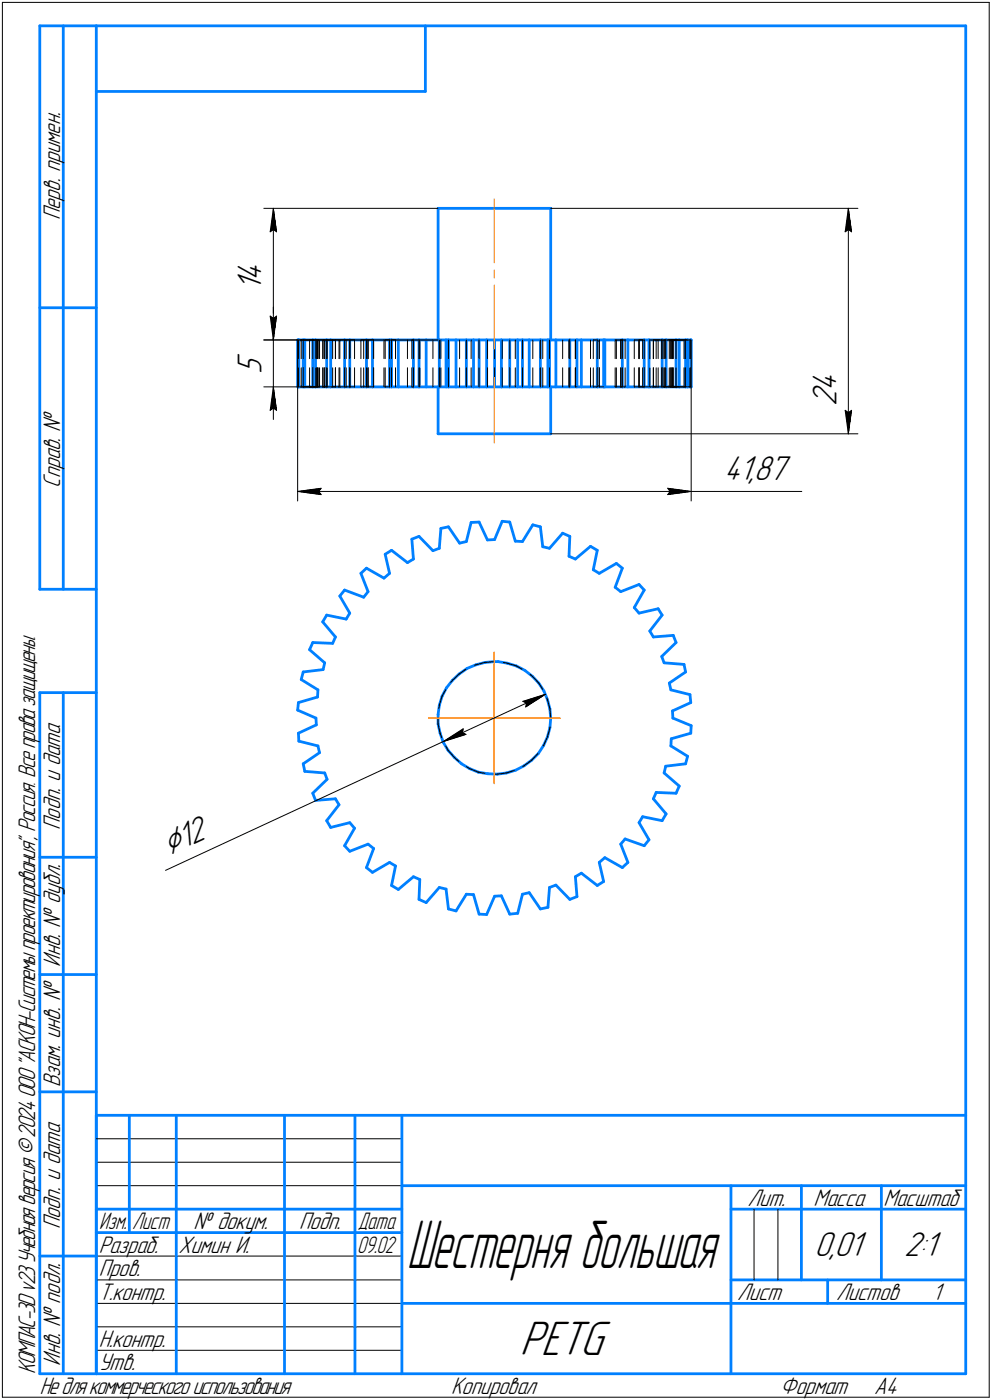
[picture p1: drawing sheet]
<svg xmlns="http://www.w3.org/2000/svg" width="211mm" height="298mm" viewBox="0 0 211 298" stroke-linecap="round" stroke-linejoin="round" font-family="sans-serif">
<defs><g id="words">
<text font-size="15.1" x="86.6" y="270.1">Шестерня большая</text>
<text font-size="10.9" x="110.6" y="288.5">PETG</text>
<text font-size="8.5" x="36" y="182.2" transform="rotate(-25 36 182.2)">Ç12</text>
<g font-size="7.8">
<text x="55.6" y="59.8" transform="rotate(-90 55.6 59.8)">4</text>
<text x="55.6" y="61.9" transform="rotate(-90 55.6 61.9)">1</text>
<text x="55.6" y="79.6" transform="rotate(-90 55.6 79.6)">5</text>
<text x="178" y="83.3" transform="rotate(-90 178 83.3)">4</text>
<text x="178" y="86.4" transform="rotate(-90 178 86.4)">2</text>
<text x="154.1" y="102.1">41,87</text>
<text x="173.3" y="267.5">0,01</text>
<text x="192.4" y="267.5">2:1</text>
</g>
<g font-size="5.4">
<text x="12.8" y="46.9" transform="rotate(-90 12.8 46.9)">Перв. примен.</text>
<text x="12.8" y="103.8" transform="rotate(-90 12.8 103.8)">Справ. !</text>
<text x="12.8" y="176.7" transform="rotate(-90 12.8 176.7)">Подп. и дата</text>
<text x="12.8" y="205.8" transform="rotate(-90 12.8 205.8)">Инв. ! дубл.</text>
<text x="12.8" y="231.6" transform="rotate(-90 12.8 231.6)">Взам. инв. !</text>
<text x="159.1" y="256.8">Лит.</text>
<text x="173.1" y="256.8">Масса</text>
<text x="188" y="256.8">Масштаб</text>
<text x="12.8" y="261.7" transform="rotate(-90 12.8 261.7)">Подп. и дата</text>
<text x="41.2" y="261.8">! докум.</text>
<text x="63.6" y="261.8">Подп.</text>
<text x="21" y="266.8">Разраб.</text>
<text x="38" y="266.8">Химин И.</text>
<text x="21" y="271.8">Пров.</text>
<text x="21" y="276.8">Т.контр.</text>
<text x="156.9" y="276.8">Лист</text>
<text x="177.9" y="276.8">Листов</text>
<text x="198.4" y="276.8">1</text>
<text x="21" y="286.8">Н.контр.</text>
<text x="7.5" y="292.5" transform="rotate(-90 7.5 292.5)">КОМПАС-3Dv23Учебнаяверсия©2024ООО&quot;АСКОН-Системыпроектирования&quot;, Россия. Всеправазащищены.</text>
<text x="12.8" y="290.8" transform="rotate(-90 12.8 290.8)">Инв. ! подл.</text>
<text x="21" y="291.8">Утв.</text>
<text x="8.5" y="296.7">Недлякоммерческогоиспользования</text>
<text x="96" y="296.8">Копировал</text>
<text x="166" y="296.8">Формат</text>
<text x="186" y="296.8">A4</text>
</g>
<g font-size="5.3">
<text x="21.1" y="261.8">Изм.</text>
<text x="28.1" y="261.8">Лист</text>
<text x="76.1" y="261.8">Дата</text>
<text x="76" y="266.8">09.02</text>
</g>
</g></defs>
<g fill="none" stroke="#0080ff" stroke-width=".59">
<path d="M8.5 5.5v120zM8.5 5.5h12zM13.5 5.5v120zM20.5 5.5v287zM20.5 5.5h185zM20.5 19.5h70zM90.5 5.5v14zM205.5 5.5v287zM93.2 44.4v28zM93.2 44.4h24zM117.2 44.4v28zM8.5 65.5h12z"/>
<path d="M63.3 72.4v10zM63.3 72.4h.2zM63.5 72.4h.1M63.5 72.4v10zM63.6 72.4h.9zM63.6 72.4v10zM64.5 72.4v10zM64.5 72.4h.4zM64.9 72.4v10zM64.9 72.4h1.6zM66.5 72.4v10zM66.5 72.4h.6z"/>
<path d="M67.1 72.4h2.4zM67.1 72.4v10zM69.5 72.4v10zM69.5 72.4h.9zM70.4 72.4v10zM70.4 72.4h2.9zM73.3 72.4v10zM73.3 72.4h1.1zM74.4 72.4h3.6zM74.4 72.4v10zM78 72.4h1.2zM78 72.4v10z"/>
<path d="M79.2 72.4v10zM79.2 72.4h3.7zM82.9 72.4v10zM82.9 72.4h.4zM83.3 72.4v10zM83.3 72.4h1.5zM84.8 72.4h3.2zM84.8 72.4v10zM88 72.4h1.2zM88 72.4v10zM89.2 72.4v10zM89.2 72.4h1.5z"/>
<path d="M90.7 72.4h2.8zM90.7 72.4v10zM93.5 72.4v10zM93.5 72.4h1.4zM94.9 72.4h.5zM94.9 72.4v10zM95.4 72.4h1.6zM95.4 72.4v10zM97 72.4h2.2zM97 72.4v10zM99.2 72.4v10zM99.2 72.4h1.6z"/>
<path d="M100.8 72.4h1.1zM100.8 72.4v10zM101.9 72.4v10zM101.9 72.4h1.6zM103.5 72.4h1.7zM103.5 72.4v10zM105.2 72.4v10zM105.2 72.4h1.5zM106.7 72.4v10zM106.7 72.4h1.8zM108.5 72.4v10zM108.5 72.4h1.7z"/>
<path d="M110.2 72.4h1zM110.2 72.4v10zM111.2 72.4v10zM111.2 72.4h1.4zM112.6 72.4h2.4zM112.6 72.4v10zM115 72.4h1.6zM115 72.4v10zM116.6 72.4v10zM116.6 72.4h.3zM116.9 72.4v10zM116.9 72.4h1.4z"/>
<path d="M118.3 72.4h2.9zM118.3 72.4v10zM121.2 72.4v10zM121.2 72.4h1.6zM122.8 72.4h.9zM122.8 72.4v10zM123.7 72.4h3.4zM123.7 72.4v10zM127.1 72.4h1.3zM127.1 72.4v10zM128.4 72.4h.3zM128.4 72.4v10z"/>
<path d="M128.7 72.4h3.7zM128.7 72.4v10zM132.4 72.4h1.2zM132.4 72.4v10zM133.6 72.4h3.5zM133.6 72.4v10zM137.1 72.4v10zM137.1 72.4h1zM138.1 72.4h2.8zM138.1 72.4v10zM140.9 72.4v10zM140.9 72.4h.8z"/>
<path d="M141.7 72.4h2.1zM141.7 72.4v10zM143.8 72.4h.7zM143.8 72.4v10zM144.5 72.4h1.4zM144.5 72.4v10zM145.9 72.4h.4zM145.9 72.4v10zM146.3 72.4v10zM146.3 72.4h.7zM147 72.4v10zM147 72.4h.1"/>
<path d="M147.1 72.4v10zM63.3 82.4h.2zM63.5 82.4h.1M63.6 82.4h.9zM64.5 82.4h.4zM64.9 82.4h1.6zM66.5 82.4h.6zM67.1 82.4h2.4zM69.5 82.4h.9zM70.4 82.4h2.9zM73.3 82.4h1.1zM74.4 82.4h3.6z"/>
<path d="M78 82.4h1.2zM79.2 82.4h3.7zM82.9 82.4h.4zM83.3 82.4h1.5zM84.8 82.4h3.2zM88 82.4h1.2zM89.2 82.4h1.5zM90.7 82.4h2.8zM93.2 92.4h24zM93.2 82.4v10zM93.5 82.4h1.4zM94.9 82.4h.5z"/>
<path d="M95.4 82.4h1.6zM97 82.4h2.2zM99.2 82.4h1.6zM100.8 82.4h1.1zM101.9 82.4h1.6zM103.5 82.4h1.7zM105.2 82.4h1.5zM106.7 82.4h1.8zM108.5 82.4h1.7zM110.2 82.4h1zM111.2 82.4h1.4zM112.6 82.4h2.4z"/>
<path d="M115 82.4h1.6zM116.6 82.4h.3zM116.9 82.4h1.4zM117.2 82.4v10zM118.3 82.4h2.9zM121.2 82.4h1.6zM122.8 82.4h.9zM123.7 82.4h3.4zM127.1 82.4h1.3zM128.4 82.4h.3zM128.7 82.4h3.7zM132.4 82.4h1.2z"/>
<path d="M133.6 82.4h3.5zM137.1 82.4h1zM138.1 82.4h2.8zM140.9 82.4h.8zM141.7 82.4h2.1zM143.8 82.4h.7zM144.5 82.4h1.4zM145.9 82.4h.4zM146.3 82.4h.7zM147 82.4h.1M82 118l.9 4.1zM82 118l1.3-.8z"/>
<path d="M83.3 117.2l3.4 2.6zM86.7 119.8l1.3-.8zM87.6 114.8l1.6-.6zM87.6 114.8l.4 4.2zM89.2 114.2l2.9 3.1zM92.1 117.3l1.4-.5zM93.8 112.5l1.6-.3zM93.8 112.5l-.3 4.3zM95.4 112.2l2.4 3.5zM97.8 115.7l1.4-.4zM100.2 111.3l1.7-.1zM100.2 111.3l-1 4z"/>
<path d="M101.9 111.2l1.8 3.8zM103.7 115l1.5-.1zM106.8 111l1.7 .2zM106.8 111l-1.6 3.9zM108.5 111.2l1.1 4zM109.6 115.2l1.6 .1zM113.4 111.8l1.6 .4zM113.4 111.8l-2.2 3.5zM115 112.2l.5 4.2zM115.5 116.4l1.4 .4zM119.7 113.5l-2.8 3.3zM119.7 113.5l1.5 .7z"/>
<path d="M121.1 118.4l1.3 .6zM121.2 114.2l-.1 4.2zM122.4 119l3.2-2.7zM125.6 116.3l1.5 .9zM127.1 117.2l-.9 4.1zM131.1 120l1.3 1zM8.5 125.5h12zM65.9 138.3l3.2 2.8zM66.5 136.8l4.3 .2zM66.5 136.8l-.6 1.5zM68.7 132.4l2.7 3.2zM69.5 131l-.8 1.4z"/>
<path d="M69.5 131l4.2 .8zM71.4 135.6l-.6 1.4zM72.3 126.9l2.1 3.7zM73.3 125.6l-1 1.3zM73.3 125.6l4.1 1.6zM74.4 130.6l-.7 1.2zM76.8 122.1l1.5 3.9zM76.8 122.1l1.2-1.1zM78 121l3.7 2.1zM78.3 126l-.9 1.2zM81.7 123.1l1.2-1zM126.2 121.3l1.3 .8z"/>
<path d="M127.5 122.1l3.6-2.1zM130.9 125.1l1.2 .9zM132.1 126l3.9-1.5zM132.4 121l-1.5 4.1zM135 129.4l1 1.2zM136 130.6l4-1zM136 124.5l1.1 1.1zM137.1 125.6l-2.1 3.8zM138.3 134.4l.7 1.2zM139 135.6l4.3-.3zM140 129.6l.9 1.4zM140.8 139.8l.5 1.3z"/>
<path d="M140.8 139.8l3-3zM140.9 131l-2.6 3.4zM143.3 135.3l.5 1.5zM8.5 147.5v145zM8.5 147.5h12zM13.5 147.5v145zM63.3 151.2l3.9 1.7zM63.5 149.6l-.2 1.6zM63.5 156.1l.1 1.7zM63.5 149.6l4.1-1.2zM63.5 156.1l3.8-1.8zM63.6 157.8l4 1z"/>
<path d="M64.1 144.7l3.5 2.2zM64.5 143.1l-.4 1.6zM64.5 143.1l4.2-.5zM67.2 152.9l.1 1.4zM67.6 158.8l.4 1.5zM67.6 146.9v1.5zM69.1 141.1l-.4 1.5zM93.2 152.1v2.1zM93.2 154.2l.4 1.9zM93.5 150.2l-.3 1.9zM93.6 156.1l.7 2zM94.1 148.3l-.6 1.9z"/>
<path d="M94.3 158.1l1 1.7zM95 146.5l-.9 1.8zM95.3 159.8l1.4 1.5zM96.3 144.9l1.4-1.4zM96.3 144.9l-1.3 1.6zM97.7 143.5l1.7-1.2zM99.4 142.3l1.9-.7zM101.3 141.6l1.9-.5zM103.2 141.1l2-.2zM105.2 140.9h.8zM106 140.9l1.9 .3zM107.9 141.2l2 .6z"/>
<path d="M109.9 141.8l1.8 .9zM111.7 142.7l1.6 1.3zM113.3 144l1.3 1.5zM114.6 145.5l1.1 1.7zM115.7 158.7l-1.1 1.7zM115.7 147.2l.8 1.8zM116.5 156.9l-.8 1.8zM116.5 149l.5 2zM117 154.9l-.5 2zM117 151l.2 2zM117.2 153l-.2 1.9zM141.3 141.1l4.2 .4z"/>
<path d="M142.4 145.5l3.5-2.4zM142.4 145.5l.3 1.4zM142.7 146.9l4.1 1zM142.7 158.8l3.6 2.2zM142.8 157.3l-.1 1.5zM142.8 157.3l4.2-1.2zM143.1 151.4l.1 1.5zM143.1 151.4l3.9-1.8zM143.2 152.9l3.9 1.6zM145.5 141.5l.4 1.6zM146.8 147.9l.2 1.7zM147.1 154.5l-.1 1.6z"/>
<path d="M64.5 162.6l.4 1.7zM64.5 162.6l3.5-2.3zM64.9 164.3l4.2 .3zM66.5 168.9l.6 1.5zM66.5 168.9l3.1-3zM67.1 170.4l4.3-.3zM69.1 164.6l.5 1.3zM69.5 174.8l.9 1.4zM70.4 176.2l4-1zM71.4 170.1l.7 1.3zM72.1 171.4l-2.6 3.4zM74.4 175.2l1 1.2z"/>
<path d="M75.4 176.4l-2.1 3.7zM78.3 179.7l1.2 1zM96.7 161.3l1.5 1.3zM98.2 162.6l1.7 1.1zM99.9 163.7l1.9 .7zM101.8 164.4l2 .4zM103.8 164.8h2zM105.8 164.8l2-.2zM107.8 164.6l1.9-.6zM109.7 164l1.8-.9zM111.5 163.1l1.6-1.2zM113.1 161.9l1.5-1.5z"/>
<path d="M132.1 179.7l1.5 3.9zM133 178.6l4.1 1.5zM133 178.6l-.9 1.1zM136 175.2l2.1 3.6zM136.7 173.9l4.2 .9zM136.7 173.9l-.7 1.3zM138.1 178.8l-1 1.3zM139 170.1l2.7 3.2zM139.6 168.7l4.2 .2zM139.6 168.7l-.6 1.4zM141.3 164.6l3.2 2.8zM141.6 163.2l-.3 1.4z"/>
<path d="M141.6 163.2l4.3-.6zM141.7 173.3l-.8 1.5zM144.5 167.4l-.7 1.5zM146.3 161l-.4 1.6zM8.5 182.5h12zM73.3 180.1l1.1 1.2zM74.4 181.3l3.9-1.6zM78 184.7l1.2 1.1zM79.2 185.8l3.7-2.2zM79.5 180.7l-1.5 4zM82.9 183.6l1.3 .8zM83.3 188.6l1.5 .8z"/>
<path d="M84.2 184.4l-.9 4.2zM84.8 189.4l3.2-2.7zM88 186.7l1.3 .6zM89.2 191.5l1.5 .7zM89.3 187.3l-.1 4.2zM93.5 189l-2.8 3.2zM93.5 189l1.4 .3zM94.9 189.3l.5 4.2zM95.4 193.5l1.6 .5zM99.2 190.4l-2.2 3.6zM99.2 190.4l1.6 .1zM100.8 190.5l1.1 4.1z"/>
<path d="M101.9 194.6l1.6 .1zM105.2 190.8h1.5zM105.2 190.8l-1.7 3.9zM106.7 190.8l1.8 3.8zM108.5 194.6l1.7-.1zM111.2 190.4l-1 4.1zM111.2 190.4l1.4-.3zM112.6 190.1l2.4 3.4zM115 193.5l1.6-.3zM116.9 189l-.3 4.2zM116.9 189l1.4-.5zM118.3 188.5l2.9 3z"/>
<path d="M121.2 191.5l1.6-.6zM122.4 186.7l1.3-.8zM122.4 186.7l.4 4.2zM123.7 185.9l3.4 2.7zM127.1 188.6l1.3-.9zM127.5 183.6l1.2-1zM127.5 183.6l.9 4.1zM128.7 182.6l3.7 2.1zM132.4 184.7l1.2-1.1zM8.5 207.5h12zM8.5 232.5h12zM20.5 237.5h185z"/>
<path d="M20.5 237.5v55zM27.5 237.5v25zM37.5 237.5v55zM60.5 237.5v55zM75.5 237.5v55zM85.5 237.5v55zM20.5 257.5h65zM85.5 252.5h120zM155.5 252.5v40zM155.5 257.5h15zM170.5 252.5v20zM170.5 257.5h35z"/>
<path d="M187.5 252.5v20zM8.5 267.5h12zM20.5 262.5h65zM85.5 277.5h70zM155.5 277.5h50zM155.5 272.5h50zM176.1 272.5v5zM8.5 292.5h12zM20.5 292.5h185z"/>
</g>
<g fill="none" stroke="#000" stroke-width=".21">
<path d="M.5 .5v297zM.5 .5h210zM210.5 .5v297zM56.1 44.4h37.1zM57.5 49.4l.7-.5zM58.2 44.4l.6 5zM58.2 48.9l.6 .5zM58.2 44.4l-.7 5zM58.2 44.4v28zM117.2 44.4h65.3zM179.8 49.4l.7-.5zM180.5 44.4l.7 5z"/>
<path d="M180.5 48.9l.7 .5zM180.5 44.4l-.7 5zM180.5 44.4v48zM56.1 72.4h7.2zM56.1 72.4h37.1zM57.5 67.3l.7 .5zM57.5 67.3l.7 5.1zM58.2 67.8l.6-.5zM58.2 65.4v7zM58.2 72.4v10zM58.8 67.3l-.6 5.1zM63.3 72.4v34.3z"/>
<path d="M63.5 72.4h3.7zM63.5 78.3v4.1zM63.5 72.4v4zM64.1 72.4h3.5zM64.1 78.3v4.1zM64.1 72.4v4zM64.5 72.4h3.1zM64.5 78.3v4.1zM64.5 72.4v4zM65.9 78.3v4.1zM65.9 72.4v4zM65.9 72.4h3.2z"/>
<path d="M66.5 72.4h2.6zM66.5 78.3v4.1zM66.5 72.4v4zM67.2 72.4h.1M67.2 78.3v4.1zM67.2 72.4v4zM67.3 78.3v4.1zM67.3 72.4v4zM67.6 78.3v4.1zM67.6 72.4v4zM67.6 72.4h.4zM68 78.3v4.1z"/>
<path d="M68 72.4v4zM68.7 78.3v4.1zM68.7 72.4v4zM68.7 72.4h2.7zM69.1 72.4h.5zM69.1 78.3v4.1zM69.1 72.4v4zM69.5 72.4h1.9zM69.5 78.3v4.1zM69.5 72.4v4zM69.6 78.3v4.1zM69.6 72.4v4z"/>
<path d="M70.8 78.3v4.1zM70.8 72.4v4zM71.4 72.4h.7zM71.4 78.3v4.1zM71.4 72.4v4zM72.1 78.3v4.1zM72.1 72.4v4zM72.3 72.4h2.1zM72.3 78.3v4.1zM72.3 72.4v4zM73.3 72.4h1.1zM73.3 78.3v4.1z"/>
<path d="M73.3 72.4v4zM73.7 78.3v4.1zM73.7 72.4v4zM74.4 72.4h1zM74.4 78.3v4.1zM74.4 72.4v4zM75.4 78.3v4.1zM75.4 72.4v4zM76.8 78.3v4.1zM76.8 72.4v4zM76.8 72.4h1.5zM77.4 78.3v4.1z"/>
<path d="M77.4 72.4v4zM78 72.4h.3zM78 78.3v4.1zM78 72.4v4zM78.3 72.4h1.2zM78.3 78.3v4.1zM78.3 72.4v4zM79.5 78.3v4.1zM79.5 72.4v4zM81.7 78.3v4.1zM81.7 72.4v4zM82 72.4h.9z"/>
<path d="M82 78.3v4.1zM82 72.4v4zM82.9 78.3v4.1zM82.9 72.4v4zM83.3 72.4h.9zM83.3 78.3v4.1zM83.3 72.4v4zM84.2 78.3v4.1zM84.2 72.4v4zM86.7 78.3v4.1zM86.7 72.4v4zM87.6 78.3v4.1z"/>
<path d="M87.6 72.4v4zM87.6 72.4h.4zM88 78.3v4.1zM88 72.4v4zM89.2 72.4h.1zM89.2 78.3v4.1zM89.2 72.4v4zM89.3 78.3v4.1zM89.3 72.4v4zM92.1 78.3v4.1zM92.1 72.4v4zM93.5 78.3v4.1z"/>
<path d="M93.5 72.4v4zM93.8 78.3v4.1zM93.8 72.4v4zM95.4 78.3v4.1zM95.4 72.4v4zM97.8 78.3v4.1zM97.8 72.4v4zM99.2 78.3v4.1zM99.2 72.4v4zM100.2 78.3v4.1zM100.2 72.4v4zM101.9 78.3v4.1z"/>
<path d="M101.9 72.4v4zM103.7 78.3v4.1zM103.7 72.4v4zM105.2 78.3v4.1zM105.2 72.4v4zM106.8 78.3v4.1zM106.8 72.4v4zM108.5 78.3v4.1zM108.5 72.4v4zM109.6 78.3v4.1zM109.6 72.4v4zM111.2 78.3v4.1z"/>
<path d="M111.2 72.4v4zM113.4 78.3v4.1zM113.4 72.4v4zM115 78.3v4.1zM115 72.4v4zM115.5 78.3v4.1zM115.5 72.4v4zM116.9 78.3v4.1zM116.9 72.4v4zM119.7 78.3v4.1zM119.7 72.4v4zM121.1 78.3v4.1z"/>
<path d="M121.1 72.4v4zM121.1 72.4h.1zM121.2 78.3v4.1zM121.2 72.4v4zM122.4 72.4h.4zM122.4 78.3v4.1zM122.4 72.4v4zM125.6 78.3v4.1zM125.6 72.4v4zM126.2 72.4h.9zM126.2 78.3v4.1zM126.2 72.4v4z"/>
<path d="M127.1 78.3v4.1zM127.1 72.4v4zM127.5 72.4h.9zM127.5 78.3v4.1zM127.5 72.4v4zM130.9 78.3v4.1zM130.9 72.4v4zM130.9 72.4h1.5zM131.1 78.3v4.1zM131.1 72.4v4zM132.1 78.3v4.1zM132.1 72.4v4z"/>
<path d="M132.1 72.4h.9zM132.4 78.3v4.1zM132.4 72.4v4zM133 72.4h.6zM133 78.3v4.1zM133 72.4v4zM135 72.4h2.1zM135 78.3v4.1zM135 72.4v4zM136 78.3v4.1zM136 72.4v4zM136 72.4h.7z"/>
<path d="M136.7 72.4h1.4zM136.7 78.3v4.1zM136.7 72.4v4zM137.1 78.3v4.1zM137.1 72.4v4zM138.3 72.4h2.6zM138.3 78.3v4.1zM138.3 72.4v4zM139 72.4h.6zM139 78.3v4.1zM139 72.4v4zM139.6 72.4h2.1z"/>
<path d="M139.6 78.3v4.1zM139.6 72.4v4zM140 78.3v4.1zM140 72.4v4zM140.8 72.4h3zM140.8 78.3v4.1zM140.8 72.4v4zM140.9 78.3v4.1zM140.9 72.4v4zM141.3 78.3v4.1zM141.3 72.4v4zM141.3 72.4h.3z"/>
<path d="M141.6 72.4h2.9zM141.6 78.3v4.1zM141.6 72.4v4zM142.4 78.3v4.1zM142.4 72.4v4zM142.4 72.4h3.5zM142.7 78.3v4.1zM142.7 72.4v4zM142.7 72.4h.1M142.8 72.4h3.5zM142.8 78.3v4.1zM142.8 72.4v4z"/>
<path d="M143.1 78.3v4.1zM143.1 72.4v4zM143.1 72.4h3.9zM143.2 78.3v4.1zM143.2 72.4v4zM143.3 78.3v4.1zM143.3 72.4v4zM143.8 78.3v4.1zM143.8 72.4v4zM145.5 78.3v4.1zM145.5 72.4v4zM145.9 78.3v4.1z"/>
<path d="M145.9 72.4v4zM146.8 78.3v4.1zM146.8 72.4v4zM147 78.3v4.1zM147 72.4v4zM147.1 72.4v34.3zM56.1 82.4h7.2zM57.5 87.4l.7-.5zM58.2 82.4l-.7 5zM58.2 86.9l.6 .5zM58.2 82.4l.6 5zM58.2 82.4v6.9z"/>
<path d="M63.5 82.4h3.7zM64.1 82.4h3.5zM64.5 82.4h3.1zM65.9 82.4h3.2zM66.5 82.4h2.6zM67.2 82.4h.1M67.6 82.4h.4zM68.7 82.4h2.7zM69.1 82.4h.5zM69.5 82.4h1.9zM71.4 82.4h.7zM72.3 82.4h2.1z"/>
<path d="M73.3 82.4h1.1zM74.4 82.4h1zM76.8 82.4h1.5zM78 82.4h.3zM78.3 82.4h1.2zM82 82.4h.9zM83.3 82.4h.9zM87.6 82.4h.4zM89.2 82.4h.1zM117.2 92.4h65.3zM121.1 82.4h.1zM122.4 82.4h.4z"/>
<path d="M126.2 82.4h.9zM127.5 82.4h.9zM130.9 82.4h1.5zM132.1 82.4h.9zM133 82.4h.6zM135 82.4h2.1zM136 82.4h.7zM136.7 82.4h1.4zM138.3 82.4h2.6zM139 82.4h.6zM139.6 82.4h2.1zM140.8 82.4h3z"/>
<path d="M141.3 82.4h.3zM141.6 82.4h2.9zM142.4 82.4h3.5zM142.7 82.4h.1M142.8 82.4h3.5zM143.1 82.4h3.9zM179.8 87.4l.7 5zM179.8 87.4l.7 .5zM180.5 87.9l.7-.5zM181.2 87.4l-.7 5zM63.3 104.6l5-.6zM63.3 104.6l5 .7z"/>
<path d="M63.3 104.6h83.8zM67.8 104.6l.5 .7zM68.3 104l-.5 .6zM142.1 105.3l5-.7zM142.1 104l.5 .6zM142.1 104l5 .6zM142.6 104.6l-.5 .7zM147.1 104.6h5zM152.1 104.6h18.5zM93.2 152.9v1.3zM93.2 154.2l.4 1.9zM93.5 150.2l-.1 .7z"/>
<path d="M93.6 156.1l.4 1zM94.1 148.3l-.6 1.9zM94.3 157.9l4.3-2.7zM94.3 157.9l4.8-1.5zM94.3 157.9l21.8-10.1zM94.8 146.9l-.7 1.4zM94.8 158.8l.5 1zM95.3 159.8l1.4 1.5zM96.3 144.9l1.4-1.4zM96.3 144.9l-.4 .4zM97.7 143.5l1.4-1zM98.4 156l.7 .4z"/>
<path d="M98.6 155.2l-.2 .8zM101 141.6h.3zM101.3 141.6l1.9-.5zM103.2 141.1l2-.2zM107.1 141.1l.8 .1zM107.9 141.2l2 .6zM109.9 141.8l1.2 .7zM111.3 149.4l.7 .3zM111.3 149.4l4.8-1.6zM111.8 150.5l4.3-2.7zM112 149.7l-.2 .8zM112.8 143.6l.5 .4z"/>
<path d="M113.3 144l1.3 1.5zM114.6 145.5l.9 1.3zM115.6 158.8l.1-.1zM116.3 148.6l.2 .4zM116.5 156.9l-.8 1.8zM116.5 149l.5 2zM117 154.9l-.5 2zM117 154.8v.1zM117 151l.2 1.8zM96.7 161.3l.9 .8zM99.2 163.2l.7 .5zM99.9 163.7l1.9 .7z"/>
<path d="M101.8 164.4l1.4 .3zM105.2 164.8h.6zM105.8 164.8l2-.2zM107.8 164.6l1.6-.5zM111.3 163.2l.2-.1zM111.5 163.1l1.6-1.2zM114.5 160.4l-1.4 1.5zM35.2 185.3l59.1-27.4zM20.5 247.5h65zM20.5 252.5h65zM20.5 242.5h65zM160.4 257.5v15z"/>
<path d="M165.5 257.5v15zM20.5 267.5h65zM20.5 272.5h65zM20.5 277.5h65zM.5 297.5h210zM20.5 282.5h65zM20.5 287.5h65z"/>
</g>
<path d="M105.2 57.5v1.7zM105.2 42.3v13.7zM105.2 60.7v13.6zM105.2 80.3v14zM105.2 138.9v14zM91.2 152.9h14zM105.2 152.9h14zM105.2 152.9v14z" fill="none" stroke="#ff8000" stroke-width=".21"/>
<g fill="#fff" stroke="#fff" stroke-width=".21">
<path d="M154.1 96.5h14.5zM154.1 96.6h14.5zM154.1 96.7h14.5zM154.1 96.8h14.5zM154.1 96.9h14.5zM154.1 96.9h14.5zM154.1 97h14.5zM154.1 97.1h14.5zM154.1 97.2h14.5zM154.1 97.3h14.5zM154.1 97.4h14.5zM154.1 97.5h14.5zM154.1 97.5h14.5zM154.1 97.6h14.5zM154.1 97.7h14.5zM154.1 97.8h14.5zM154.1 97.9h14.5zM154.1 98h14.5zM154.1 98h14.5zM154.1 98.1h14.5zM154.1 98.2h14.5zM154.1 98.3h14.5zM154.1 98.4h14.5zM154.1 98.5h14.5zM154.1 98.6h14.5zM154.1 98.6h14.5zM154.1 98.7h14.5zM154.1 98.8h14.5zM154.1 98.9h14.5zM154.1 99h14.5zM154.1 99.1h14.5zM154.1 99.1h14.5zM154.1 99.2h14.5zM154.1 99.3h14.5zM154.1 99.4h14.5zM154.1 99.5h14.5zM154.1 99.6h14.5zM154.1 99.7h14.5zM154.1 99.7h14.5zM154.1 99.8h14.5zM154.1 99.9h14.5zM154.1 100h14.5zM154.1 100.1h14.5zM154.1 100.2h14.5zM154.1 100.2h14.5zM154.1 100.3h14.5zM154.1 100.4h14.5zM154.1 100.5h14.5zM154.1 100.6h14.5zM154.1 100.7h14.5zM154.1 100.8h14.5zM154.1 100.8h14.5zM154.1 100.9h14.5zM154.1 101h14.5zM154.1 101.1h14.5zM154.1 101.2h14.5zM154.1 101.3h14.5zM154.1 101.3h14.5zM154.1 101.4h14.5zM154.1 101.5h14.5zM154.1 101.6h14.5zM154.1 101.7h14.5zM154.1 101.8h14.5zM154.1 101.9h14.5zM154.1 101.9h14.5zM154.1 102h14.5zM154.1 102.1h14.5zM154.1 102.2h14.5zM154.1 102.3h14.5zM154.1 102.4h14.5zM154.1 102.4h14.5zM154.1 102.5h14.5zM154.1 102.6h14.5zM154.1 102.7h14.5zM154.1 102.8h14.5zM154.1 102.9h14.5zM154.1 103h14.5zM154.1 103h14.5zM154.1 103.1h14.5zM154.1 103.2h14.5zM154.1 103.3h14.5zM154.1 103.4h14.5zM154.1 103.5h14.5zM154.1 103.5h14.5z"/>
<path d="M68.2 103.5h.6zM67.6 103.5h1.2zM67 103.6h1.8zM66.4 103.7h2.4zM65.8 103.8h3zM65.1 103.9h3.7zM64.9 104h3.9zM64.8 104.1h4zM64.5 104.1h4.3zM64.3 104.2h4.5zM64.2 104.3h4.6zM63.9 104.4h4.9zM63.8 104.5h5zM63.6 104.6h5.2zM63.3 104.6h5.5zM63.6 104.7h5.2zM63.8 104.8h5zM63.9 104.9h4.9zM64.2 105h4.6zM64.3 105.1h4.5zM64.5 105.2h4.3zM64.8 105.2h4zM64.9 105.3h3.9zM65.1 105.4h3.7zM65.9 105.5h2.9zM66.6 105.6h2.2zM67.4 105.7h1.4zM68.2 105.7h.6z"/>
<path d="M141.6 103.5h.6zM141.6 103.5h1.2zM141.6 103.6h1.8zM141.6 103.7h2.5zM141.6 103.8h3.1zM141.6 103.9h3.7zM141.6 104h3.9zM141.6 104.1h4.1zM141.6 104.1h4.3zM141.6 104.2h4.5zM141.6 104.3h4.7zM141.6 104.4h4.9zM141.6 104.5h5.1zM141.6 104.6h5.3zM141.6 104.6h5.5zM141.6 104.7h5.3zM141.6 104.8h5.1zM141.6 104.9h4.9zM141.6 105h4.7zM141.6 105.1h4.5zM141.6 105.2h4.3zM141.6 105.2h4.1zM141.6 105.3h3.9zM141.6 105.4h3.7zM141.6 105.5h3zM141.6 105.6h2.2zM141.6 105.7h1.5zM141.6 105.7h.7z"/>
<path d="M172.4 78.2h7.1zM172.4 78.3h7.1zM172.4 78.4h7.1zM172.4 78.5h7.1zM172.4 78.6h7.1zM172.4 78.7h7.1zM172.4 78.7h7.1zM172.4 78.8h7.1zM172.4 78.9h7.1zM172.4 79h7.1zM172.4 79.1h7.1zM172.4 79.2h7.1zM172.4 79.2h7.1zM172.4 79.3h7.1zM172.4 79.4h7.1zM172.4 79.5h7.1zM172.4 79.6h7.1zM172.4 79.7h7.1zM172.4 79.8h7.1zM172.4 79.8h7.1zM172.4 79.9h7.1zM172.4 80h7.1zM172.4 80.1h7.1zM172.4 80.2h7.1zM172.4 80.3h7.1zM172.4 80.3h7.1zM172.4 80.4h7.1zM172.4 80.5h7.1zM172.4 80.6h7.1zM172.4 80.7h7.1zM172.4 80.8h7.1zM172.4 80.9h7.1zM172.4 80.9h7.1zM172.4 81h7.1zM172.4 81.1h7.1zM172.4 81.2h7.1zM172.4 81.3h7.1zM172.4 81.4h7.1zM172.4 81.4h7.1zM172.4 81.5h7.1zM172.4 81.6h7.1zM172.4 81.7h7.1zM172.4 81.8h7.1zM172.4 81.9h7.1zM172.4 82h7.1zM172.4 82h7.1zM172.4 82.1h7.1zM172.4 82.2h7.1zM172.4 82.3h7.1zM172.4 82.4h7.1zM172.4 82.5h7.1zM172.4 82.5h7.1zM172.4 82.6h7.1zM172.4 82.7h7.1zM172.4 82.8h7.1zM172.4 82.9h7.1zM172.4 83h7.1zM172.4 83.1h7.1zM172.4 83.1h7.1zM172.4 83.2h7.1zM172.4 83.3h7.1zM172.4 83.4h7.1zM172.4 83.5h7.1zM172.4 83.6h7.1zM172.4 83.7h7.1zM172.4 83.7h7.1zM172.4 83.8h7.1zM172.4 83.9h7.1zM172.4 84h7.1zM172.4 84.1h7.1zM172.4 84.2h7.1zM172.4 84.2h7.1zM172.4 84.3h7.1zM172.4 84.4h7.1zM172.4 84.5h7.1zM172.4 84.6h7.1zM172.4 84.7h7.1zM172.4 84.8h7.1zM172.4 84.8h7.1zM172.4 84.9h7.1zM172.4 85h7.1zM172.4 85.1h7.1zM172.4 85.2h7.1zM172.4 85.3h7.1zM172.4 85.3h7.1zM172.4 85.4h7.1zM172.4 85.5h7.1zM172.4 85.6h7.1zM172.4 85.7h7.1zM172.4 85.8h7.1zM172.4 85.9h7.1zM172.4 85.9h7.1zM172.4 86h7.1zM172.4 86.1h7.1zM172.4 86.2h7.1zM172.4 86.3h7.1zM172.4 86.4h7.1z"/>
<path d="M180.4 44.6h.3zM180.4 44.7h.3zM180.3 44.8h.5zM180.3 44.9h.5zM180.3 45h.5zM180.3 45h.5zM180.3 45.1h.5zM180.2 45.2h.7zM180.2 45.3h.7zM180.1 45.4h.9zM180.1 45.5h.9zM180 45.6h1zM180 45.6h1.1zM180 45.7h1.1zM179.9 45.8h1.3zM179.9 45.9h1.3zM179.8 46h1.5zM179.8 46.1h1.5zM179.7 46.1h1.6zM179.7 46.2h1.7zM179.7 46.3h1.7zM179.7 46.4h1.7zM179.7 46.5h1.7zM179.7 46.6h1.7zM179.7 46.7h1.7zM179.7 46.7h1.7zM179.7 46.8h1.7zM179.7 46.9h1.7zM179.7 47h1.7zM179.7 47.1h1.7zM179.7 47.2h1.7zM179.7 47.2h1.7zM179.7 47.3h1.7zM179.6 47.4h1.8zM179.6 47.5h1.8zM179.6 47.6h1.8zM179.6 47.7h1.9zM179.6 47.8h1.9zM179.6 47.8h1.9zM179.6 47.9h1.9zM179.5 48h2zM179.5 48.1h2zM179.5 48.2h2zM179.5 48.3h2zM179.5 48.3h2zM179.5 48.4h2.1zM179.5 48.5h2.1zM179.5 48.6h2.1zM179.4 48.7h2.2zM179.4 48.8h2.2zM179.4 48.9h2.2zM179.4 48.9h2.2zM179.4 49h2.2zM179.4 49.1h2.2zM179.4 49.2h2.3zM179.3 49.3h2.4zM179.3 49.4h2.4zM179.3 49.4h2.4zM179.3 49.5h2.4zM179.3 49.6h2.4zM179.3 49.7h2.4zM179.3 49.8h2.4z"/>
<path d="M179.2 86.9h2.5zM179.3 87h2.4zM179.3 87h2.4zM179.3 87.1h2.4zM179.3 87.2h2.4zM179.3 87.3h2.4zM179.3 87.4h2.4zM179.3 87.5h2.4zM179.4 87.5h2.3zM179.4 87.6h2.2zM179.4 87.7h2.2zM179.4 87.8h2.2zM179.4 87.9h2.2zM179.4 88h2.2zM179.4 88.1h2.2zM179.5 88.1h2.1zM179.5 88.2h2.1zM179.5 88.3h2.1zM179.5 88.4h2zM179.5 88.5h2zM179.5 88.6h2zM179.5 88.6h2zM179.5 88.7h2zM179.6 88.8h1.9zM179.6 88.9h1.9zM179.6 89h1.9zM179.6 89.1h1.9zM179.6 89.2h1.8zM179.6 89.2h1.8zM179.6 89.3h1.8zM179.7 89.4h1.7zM179.7 89.5h1.7zM179.7 89.6h1.7zM179.7 89.7h1.7zM179.7 89.7h1.7zM179.7 89.8h1.7zM179.7 89.9h1.7zM179.7 90h1.7zM179.7 90.1h1.7zM179.7 90.2h1.7zM179.7 90.3h1.7zM179.7 90.3h1.7zM179.7 90.4h1.7zM179.7 90.5h1.7zM179.7 90.6h1.6zM179.8 90.7h1.5zM179.8 90.8h1.5zM179.9 90.8h1.3zM179.9 90.9h1.3zM180 91h1.1zM180 91.1h1.1zM180 91.2h1zM180.1 91.3h.9zM180.1 91.4h.9zM180.2 91.4h.7zM180.2 91.5h.7zM180.3 91.6h.5zM180.3 91.7h.5zM180.3 91.8h.5zM180.3 91.9h.5zM180.3 91.9h.5zM180.4 92h.3zM180.4 92.1h.3z"/>
<path d="M50 75h7.1zM50 75.1h7.1zM50 75.2h7.1zM50 75.3h7.1zM50 75.4h7.1zM50 75.4h7.1zM50 75.5h7.1zM50 75.6h7.1zM50 75.7h7.1zM50 75.8h7.1zM50 75.9h7.1zM50 75.9h7.1zM50 76h7.1zM50 76.1h7.1zM50 76.2h7.1zM50 76.3h7.1zM50 76.4h7.1zM50 76.5h7.1zM50 76.5h7.1zM50 76.6h7.1zM50 76.7h7.1zM50 76.8h7.1zM50 76.9h7.1zM50 77h7.1zM50 77h7.1zM50 77.1h7.1zM50 77.2h7.1zM50 77.3h7.1zM50 77.4h7.1zM50 77.5h7.1zM50 77.6h7.1zM50 77.6h7.1zM50 77.7h7.1zM50 77.8h7.1zM50 77.9h7.1zM50 78h7.1zM50 78.1h7.1zM50 78.1h7.1zM50 78.2h7.1zM50 78.3h7.1zM50 78.4h7.1zM50 78.5h7.1zM50 78.6h7.1zM50 78.7h7.1zM50 78.7h7.1zM50 78.8h7.1zM50 78.9h7.1zM50 79h7.1zM50 79.1h7.1zM50 79.2h7.1zM50 79.2h7.1zM50 79.3h7.1zM50 79.4h7.1zM50 79.5h7.1zM50 79.6h7.1z"/>
<path d="M57 66.9h2.4zM57.1 67h2.3zM57.1 67.1h2.3zM57.1 67.1h2.3zM57.1 67.2h2.3zM57.1 67.3h2.3zM57.1 67.4h2.3zM57.1 67.5h2.3zM57.1 67.6h2.3zM57.1 67.6h2.3zM57.1 67.7h2.3zM57.1 67.8h2.3zM57.1 67.9h2.3zM57.1 68h2.3zM57.1 68.1h2.3zM57.1 68.2h2.2zM57.1 68.2h2.2zM57.1 68.3h2.2zM57.2 68.4h2.1zM57.2 68.5h2.1zM57.2 68.6h2.1zM57.2 68.7h2.1zM57.2 68.7h2zM57.2 68.8h2zM57.2 68.9h2zM57.2 69h2zM57.3 69.1h1.9zM57.3 69.2h1.9zM57.3 69.3h1.9zM57.3 69.3h1.8zM57.3 69.4h1.8zM57.3 69.5h1.8zM57.3 69.6h1.8zM57.3 69.7h1.8zM57.3 69.8h1.8zM57.4 69.8h1.7zM57.4 69.9h1.6zM57.4 70h1.6zM57.4 70.1h1.6zM57.4 70.2h1.6zM57.4 70.3h1.6zM57.4 70.4h1.6zM57.4 70.4h1.6zM57.4 70.5h1.5zM57.5 70.6h1.4zM57.5 70.7h1.4zM57.6 70.8h1.2zM57.6 70.9h1.2zM57.7 71h1.1zM57.7 71h1.1zM57.7 71.1h1.1zM57.7 71.2h1zM57.7 71.3h1zM57.8 71.4h.8zM57.8 71.5h.8zM57.8 71.5h.8zM57.9 71.6h.6zM57.9 71.7h.6zM58 71.8h.4zM58 71.9h.4zM58 72h.4zM58.1 72.1h.2zM58.1 72.1h.2z"/>
<path d="M58.1 82.6h.2zM58.1 82.7h.2zM58 82.8h.4zM58 82.9h.4zM57.9 83h.5zM57.9 83.1h.6zM57.9 83.1h.6zM57.8 83.2h.8zM57.8 83.3h.8zM57.7 83.4h1zM57.7 83.5h1zM57.7 83.6h1zM57.7 83.7h1.1zM57.7 83.7h1.1zM57.6 83.8h1.2zM57.6 83.9h1.2zM57.5 84h1.4zM57.5 84.1h1.4zM57.4 84.2h1.5zM57.4 84.2h1.6zM57.4 84.3h1.6zM57.4 84.4h1.6zM57.4 84.5h1.6zM57.4 84.6h1.6zM57.4 84.7h1.6zM57.4 84.8h1.6zM57.4 84.8h1.7zM57.3 84.9h1.8zM57.3 85h1.8zM57.3 85.1h1.8zM57.3 85.2h1.8zM57.3 85.3h1.8zM57.3 85.3h1.8zM57.3 85.4h1.9zM57.3 85.5h1.9zM57.3 85.6h1.9zM57.2 85.7h2zM57.2 85.8h2zM57.2 85.9h2zM57.2 85.9h2zM57.2 86h2zM57.2 86.1h2.1zM57.2 86.2h2.1zM57.2 86.3h2.1zM57.2 86.4h2.1zM57.1 86.4h2.2zM57.1 86.5h2.2zM57.1 86.6h2.2zM57.1 86.7h2.3zM57.1 86.8h2.3zM57.1 86.9h2.3zM57.1 87h2.3zM57.1 87h2.3zM57.1 87.1h2.3zM57.1 87.2h2.3zM57.1 87.3h2.3zM57.1 87.4h2.3zM57.1 87.5h2.3zM57.1 87.5h2.3zM57.1 87.6h2.3zM57.1 87.7h2.3zM57.1 87.8h2.3z"/>
<path d="M50 54.8h7.1zM50 54.9h7.1zM50 54.9h7.1zM50 55h7.1zM50 55.1h7.1zM50 55.2h7.1zM50 55.3h7.1zM50 55.4h7.1zM50 55.5h7.1zM50 55.5h7.1zM50 55.6h7.1zM50 55.7h7.1zM50 55.8h7.1zM50 55.9h7.1zM50 56h7.1zM50 56h7.1zM50 56.1h7.1zM50 56.2h7.1zM50 56.3h7.1zM50 56.4h7.1zM50 56.5h7.1zM50 56.6h7.1zM50 56.6h7.1zM50 56.7h7.1zM50 56.8h7.1zM50 56.9h7.1zM50 57h7.1zM50 57.1h7.1zM50 57.1h7.1zM50 57.2h7.1zM50 57.3h7.1zM50 57.4h7.1zM50 57.5h7.1zM50 57.6h7.1zM50 57.7h7.1zM50 57.7h7.1zM50 57.8h7.1zM50 57.9h7.1zM50 58h7.1zM50 58.1h7.1zM50 58.2h7.1zM50 58.3h7.1zM50 58.3h7.1zM50 58.4h7.1zM50 58.5h7.1zM50 58.6h7.1zM50 58.7h7.1zM50 58.8h7.1zM50 58.8h7.1zM50 58.9h7.1zM50 59h7.1zM50 59.1h7.1zM50 59.2h7.1zM50 59.3h7.1zM50 59.4h7.1zM50 59.4h7.1zM50 59.5h7.1zM50 59.6h7.1zM50 59.7h7.1zM50 59.8h7.1zM50 59.9h7.1zM50 59.9h7.1zM50 60h7.1zM50 60.1h7.1zM50 60.2h7.1zM50 60.3h7.1zM50 60.4h7.1zM50 60.5h7.1zM50 60.5h7.1zM50 60.6h7.1zM50 60.7h7.1zM50 60.8h7.1zM50 60.9h7.1zM50 61h7.1zM50 61h7.1zM50 61.1h7.1zM50 61.2h7.1zM50 61.3h7.1zM50 61.4h7.1zM50 61.5h7.1zM50 61.6h7.1zM50 61.6h7.1zM50 61.7h7.1zM50 61.8h7.1z"/>
<path d="M57 66.9h2.4zM57.1 67h2.3zM57.1 67.1h2.3zM57.1 67.1h2.3zM57.1 67.2h2.3zM57.1 67.3h2.3zM57.1 67.4h2.3zM57.1 67.5h2.3zM57.1 67.6h2.3zM57.1 67.6h2.3zM57.1 67.7h2.3zM57.1 67.8h2.3zM57.1 67.9h2.3zM57.1 68h2.3zM57.1 68.1h2.3zM57.1 68.2h2.2zM57.1 68.2h2.2zM57.1 68.3h2.2zM57.2 68.4h2.1zM57.2 68.5h2.1zM57.2 68.6h2.1zM57.2 68.7h2.1zM57.2 68.7h2zM57.2 68.8h2zM57.2 68.9h2zM57.2 69h2zM57.3 69.1h1.9zM57.3 69.2h1.9zM57.3 69.3h1.9zM57.3 69.3h1.8zM57.3 69.4h1.8zM57.3 69.5h1.8zM57.3 69.6h1.8zM57.3 69.7h1.8zM57.3 69.8h1.8zM57.4 69.8h1.7zM57.4 69.9h1.6zM57.4 70h1.6zM57.4 70.1h1.6zM57.4 70.2h1.6zM57.4 70.3h1.6zM57.4 70.4h1.6zM57.4 70.4h1.6zM57.4 70.5h1.5zM57.5 70.6h1.4zM57.5 70.7h1.4zM57.6 70.8h1.2zM57.6 70.9h1.2zM57.7 71h1.1zM57.7 71h1.1zM57.7 71.1h1.1zM57.7 71.2h1zM57.7 71.3h1zM57.8 71.4h.8zM57.8 71.5h.8zM57.8 71.5h.8zM57.9 71.6h.6zM57.9 71.7h.6zM58 71.8h.4zM58 71.9h.4zM58 72h.4zM58.1 72.1h.2zM58.1 72.1h.2z"/>
<path d="M58.1 44.6h.2zM58.1 44.7h.2zM58 44.8h.4zM58 44.9h.4zM57.9 45h.5zM57.9 45h.6zM57.9 45.1h.6zM57.8 45.2h.8zM57.8 45.3h.8zM57.7 45.4h1zM57.7 45.5h1zM57.7 45.6h1zM57.7 45.6h1.1zM57.7 45.7h1.1zM57.6 45.8h1.2zM57.6 45.9h1.2zM57.5 46h1.4zM57.5 46.1h1.4zM57.4 46.1h1.5zM57.4 46.2h1.6zM57.4 46.3h1.6zM57.4 46.4h1.6zM57.4 46.5h1.6zM57.4 46.6h1.6zM57.4 46.7h1.6zM57.4 46.7h1.6zM57.4 46.8h1.7zM57.3 46.9h1.8zM57.3 47h1.8zM57.3 47.1h1.8zM57.3 47.2h1.8zM57.3 47.2h1.8zM57.3 47.3h1.8zM57.3 47.4h1.9zM57.3 47.5h1.9zM57.3 47.6h1.9zM57.2 47.7h2zM57.2 47.8h2zM57.2 47.8h2zM57.2 47.9h2zM57.2 48h2zM57.2 48.1h2.1zM57.2 48.2h2.1zM57.2 48.3h2.1zM57.2 48.3h2.1zM57.1 48.4h2.2zM57.1 48.5h2.2zM57.1 48.6h2.2zM57.1 48.7h2.3zM57.1 48.8h2.3zM57.1 48.9h2.3zM57.1 48.9h2.3zM57.1 49h2.3zM57.1 49.1h2.3zM57.1 49.2h2.3zM57.1 49.3h2.3zM57.1 49.4h2.3zM57.1 49.4h2.3zM57.1 49.5h2.3zM57.1 49.6h2.3zM57.1 49.7h2.3zM57.1 49.8h2.3z"/>
<path d="M114.1 147.9h2zM113.9 148h2.1zM113.6 148.1h2.3zM113.4 148.2h2.4zM113.1 148.3h2.6zM112.8 148.3h2.9zM112.5 148.4h3.1zM112.3 148.5h3.2zM112 148.6h3.4zM111.7 148.7h3.6zM111.4 148.8h3.8zM111.2 148.8h3.9zM110.9 148.9h4.2zM110.6 149h4.4zM110.7 149.1h4.2zM110.7 149.2h4.1zM110.7 149.3h4zM110.7 149.4h3.9zM110.8 149.4h3.7zM110.8 149.5h3.6zM110.9 149.6h3.3zM110.9 149.7h3.1zM111 149.8h3zM111 149.9h2.8zM111.1 149.9h2.6zM111.1 150h2.4zM111.1 150.1h2.3zM111.2 150.2h2.1zM111.2 150.3h1.9zM111.3 150.4h1.7zM111.3 150.5h1.6zM111.3 150.5h1.4zM111.3 150.6h1.3zM111.4 150.7h1zM111.4 150.8h1zM111.5 150.9h.7zM111.5 151h.5zM111.6 151h.3zM111.6 151.1h.2z"/>
<path d="M98.7 154.6h.2zM98.6 154.7h.3zM98.5 154.8h.5zM98.3 154.9h.7zM98.1 154.9h1zM98 155h1.1zM97.9 155.1h1.2zM97.7 155.2h1.4zM97.6 155.3h1.6zM97.5 155.4h1.7zM97.3 155.4h2zM97.2 155.5h2.1zM97 155.6h2.3zM96.9 155.7h2.5zM96.8 155.8h2.6zM96.6 155.9h2.9zM96.4 156h3.1zM96.4 156h3.2zM96.2 156.1h3.4zM96 156.2h3.7zM95.9 156.3h3.8zM95.8 156.4h3.9zM95.6 156.5h4.1zM95.6 156.5h4.2zM95.5 156.6h4.3zM95.4 156.7h4.4zM95.3 156.8h4.3zM95.2 156.9h4.1zM95.2 157h3.9zM95.1 157.1h3.7zM95 157.1h3.5zM95 157.2h3.2zM94.9 157.3h3.1zM94.8 157.4h2.9zM94.7 157.5h2.7zM94.7 157.6h2.4zM94.6 157.6h2.3zM94.5 157.7h2.1zM94.4 157.8h1.9z"/>
<path d="M42.9 172.6h.3zM42.8 172.7h.4zM42.6 172.8h.7zM42.4 172.9h.9zM42.2 173h1.1zM42.1 173.1h1.2zM41.9 173.1h1.5zM41.7 173.2h1.7zM41.5 173.3h2zM41.3 173.4h2.2zM41.1 173.5h2.5zM41 173.6h2.6zM40.8 173.7h2.8zM40.6 173.7h3.1zM40.5 173.8h3.2zM40.2 173.9h3.6zM40 174h3.8zM39.9 174.1h4zM39.7 174.2h4.2zM39.5 174.2h4.4zM39.4 174.3h4.5zM39.2 174.4h4.8zM38.9 174.5h5.1zM38.8 174.6h5.3zM38.6 174.7h5.5zM38.4 174.8h5.7zM38.3 174.8h5.9zM38.1 174.9h6.1zM37.9 175h6.4zM37.8 175.1h6.5zM37.5 175.2h6.9zM37.3 175.3h7.1zM37.2 175.3h7.2zM37 175.4h7.4zM36.8 175.5h7.7zM36.7 175.6h7.8zM36.5 175.7h8.1zM36.2 175.8h8.4zM36.1 175.9h8.5zM35.9 175.9h8.8zM35.7 176h9zM35.6 176.1h9.2zM35.4 176.2h9.4zM35.2 176.3h9.7zM35.1 176.4h9.8zM34.8 176.4h10.2zM34.6 176.5h10.4zM34.5 176.6h10.5zM34.3 176.7h10.7zM34.1 176.8h11zM34 176.9h11.1zM33.8 177h11.3zM33.5 177h11.7zM33.6 177.1h11.6zM33.6 177.2h11.7zM33.7 177.3h11.6zM33.7 177.4h11.7zM33.8 177.5h11.6zM33.8 177.5h11.7zM33.9 177.6h11.6zM33.9 177.7h11.7zM34 177.8h11.6zM34 177.9h11.6zM34 178h11.6zM34 178.1h11.6zM34.1 178.1h11.6zM34.1 178.2h11.6zM34.2 178.3h11.6zM34.2 178.4h11.6zM34.2 178.5h11.7zM34.3 178.6h11.6zM34.3 178.6h11.7zM34.4 178.7h11.6zM34.4 178.8h11.7zM34.5 178.9h11.6zM34.5 179h11.6zM34.5 179.1h11.6zM34.5 179.2h11.6zM34.6 179.2h11.4zM34.6 179.3h11.2zM34.7 179.4h10.9zM34.7 179.5h10.8zM34.8 179.6h10.5zM34.8 179.7h10.2zM34.8 179.7h10.1zM34.9 179.8h9.8zM34.9 179.9h9.6zM35 180h9.4zM35 180.1h9.2zM35.1 180.2h8.8zM35.1 180.3h8.7zM35.1 180.3h8.5zM35.1 180.4h8.3zM35.2 180.5h8.1zM35.2 180.6h7.9zM35.3 180.7h7.5zM35.3 180.8h7.4zM35.4 180.8h7.1zM35.4 180.9h6.9zM35.4 181h6.8zM35.5 181.1h6.5zM35.5 181.2h6.2zM35.6 181.3h6zM35.6 181.4h5.8zM35.6 181.4h5.6zM35.6 181.5h5.5zM35.7 181.6h5.1zM35.7 181.7h4.9zM35.8 181.8h4.7zM35.8 181.9h4.5zM35.9 181.9h4.2zM35.9 182h4.1zM36 182.1h3.7zM36 182.2h3.5zM36 182.3h3.4zM36.1 182.4h3.1zM36.1 182.5h2.9zM36.2 182.5h2.7zM36.2 182.6h2.4zM36.2 182.7h2.2zM36.2 182.8h2.1zM36.3 182.9h1.8zM36.3 183h1.6zM36.4 183h1.4zM36.4 183.1h1.1zM36.5 183.2h.8zM36.5 183.3h.7zM36.6 183.4h.4zM36.6 183.5h.2z"/>
</g>
<g fill="#000" stroke="#000" stroke-width=".21">
<path d="M58 45.6h.2zM58 45.7h.2zM58 45.8h.2zM58 45.9h.2zM58 46h.2zM58 46.1h.2zM58 46.1h.2zM58 46.2h.2zM57.9 46.3h.3zM57.9 46.4h.3zM57.9 46.5h.3zM57.9 46.6h.3zM57.9 46.7h.3zM57.9 46.7h.3zM57.9 46.8h.3zM57.8 46.9h.4zM57.8 47h.4zM57.8 47.1h.4zM57.8 47.2h.4zM57.8 47.2h.4zM57.8 47.3h.4zM57.8 47.4h.4zM57.7 47.5h.5zM57.7 47.6h.5zM57.7 47.7h.5zM57.7 47.8h.5zM57.7 47.8h.5zM57.7 47.9h.5zM57.7 48h.5zM57.7 48.1h.5zM57.7 48.2h.5zM57.7 48.3h.5zM57.7 48.3h.5zM57.7 48.4h.5zM57.7 48.5h.5zM57.7 48.6h.5zM57.7 48.7h.5zM57.6 48.8h.6zM57.6 48.9h.6zM57.6 48.9h.5zM57.6 49h.4zM57.6 49.1h.2zM57.6 49.2h.1z"/>
<path d="M58.2 45h.1zM58.2 45.1h.1zM58.2 45.2h.1zM58.2 45.3h.1zM58.2 45.4h.1zM58.2 45.5h.1zM58.2 45.6h.1zM58.2 45.6h.2zM58.2 45.7h.2zM58.2 45.8h.2zM58.2 45.9h.2zM58.2 46h.2zM58.2 46.1h.2zM58.2 46.1h.2zM58.2 46.2h.2zM58.2 46.3h.3zM58.2 46.4h.3zM58.2 46.5h.3zM58.2 46.6h.3zM58.2 46.7h.3zM58.2 46.7h.3zM58.2 46.8h.3zM58.2 46.9h.4zM58.2 47h.4zM58.2 47.1h.4zM58.2 47.2h.4zM58.2 47.2h.4zM58.2 47.3h.4zM58.2 47.4h.4zM58.2 47.5h.5zM58.2 47.6h.5zM58.2 47.7h.5zM58.2 47.8h.5zM58.2 47.8h.5zM58.2 47.9h.5zM58.2 48h.5zM58.2 48.1h.5zM58.2 48.2h.6zM58.2 48.3h.6zM58.2 48.3h.6zM58.2 48.4h.6zM58.2 48.5h.6zM58.2 48.6h.6zM58.2 48.7h.6zM58.2 48.8h.6zM58.2 48.9h.6zM58.3 48.9h.5zM58.4 49h.4zM58.5 49.1h.3zM58.7 49.2h.1z"/>
<path d="M180.3 45.6h.2zM180.3 45.7h.2zM180.3 45.8h.2zM180.3 45.9h.2zM180.3 46h.2zM180.3 46.1h.2zM180.3 46.1h.2zM180.3 46.2h.2zM180.3 46.3h.2zM180.3 46.4h.2zM180.3 46.5h.2zM180.3 46.6h.2zM180.3 46.7h.2zM180.3 46.7h.2zM180.3 46.8h.2zM180.2 46.9h.3zM180.2 47h.3zM180.2 47.1h.3zM180.2 47.2h.3zM180.2 47.2h.3zM180.2 47.3h.3zM180.2 47.4h.3zM180.1 47.5h.4zM180.1 47.6h.4zM180.1 47.7h.4zM180.1 47.8h.4zM180.1 47.8h.4zM180.1 47.9h.4zM180.1 48h.4zM180.1 48.1h.4zM180 48.2h.5zM180 48.3h.5zM180 48.3h.5zM180 48.4h.5zM180 48.5h.5zM180 48.6h.5zM180 48.7h.5zM179.9 48.8h.6zM179.9 48.9h.6zM179.9 48.9h.5zM179.9 49h.4zM179.9 49.1h.3zM179.9 49.2h.2z"/>
<path d="M180.5 45h.2zM180.5 45.1h.2zM180.5 45.2h.2zM180.5 45.3h.2zM180.5 45.4h.2zM180.5 45.5h.2zM180.5 45.6h.2zM180.5 45.6h.3zM180.5 45.7h.3zM180.5 45.8h.3zM180.5 45.9h.3zM180.5 46h.3zM180.5 46.1h.3zM180.5 46.1h.3zM180.5 46.2h.3zM180.5 46.3h.3zM180.5 46.4h.3zM180.5 46.5h.3zM180.5 46.6h.3zM180.5 46.7h.3zM180.5 46.7h.3zM180.5 46.8h.3zM180.5 46.9h.4zM180.5 47h.4zM180.5 47.1h.4zM180.5 47.2h.4zM180.5 47.2h.4zM180.5 47.3h.4zM180.5 47.4h.4zM180.5 47.5h.5zM180.5 47.6h.5zM180.5 47.7h.5zM180.5 47.8h.5zM180.5 47.8h.5zM180.5 47.9h.5zM180.5 48h.5zM180.5 48.1h.5zM180.5 48.2h.6zM180.5 48.3h.6zM180.5 48.3h.6zM180.5 48.4h.6zM180.5 48.5h.6zM180.5 48.6h.6zM180.5 48.7h.6zM180.5 48.8h.7zM180.5 48.9h.7zM180.7 48.9h.5zM180.8 49h.4zM180.8 49.1h.4zM181 49.2h.2z"/>
<path d="M57.6 67.5h.1zM57.6 67.6h.2zM57.6 67.6h.4zM57.6 67.7h.5zM57.6 67.8h.6zM57.6 67.9h.6zM57.7 68h.5zM57.7 68.1h.5zM57.7 68.2h.5zM57.7 68.2h.5zM57.7 68.3h.5zM57.7 68.4h.5zM57.7 68.5h.5zM57.7 68.6h.5zM57.7 68.7h.5zM57.7 68.7h.5zM57.7 68.8h.5zM57.7 68.9h.5zM57.7 69h.5zM57.7 69.1h.5zM57.7 69.2h.5zM57.8 69.3h.4zM57.8 69.3h.4zM57.8 69.4h.4zM57.8 69.5h.4zM57.8 69.6h.4zM57.8 69.7h.4zM57.8 69.8h.4zM57.8 69.8h.4zM57.9 69.9h.3zM57.9 70h.3zM57.9 70.1h.3zM57.9 70.2h.3zM57.9 70.3h.3zM57.9 70.4h.3zM57.9 70.4h.3zM58 70.5h.2zM58 70.6h.2zM58 70.7h.2zM58 70.8h.2zM58 70.9h.2zM58 71h.2zM58 71h.2zM58 71.1h.2z"/>
<path d="M57.6 67.5h.1zM57.6 67.6h.2zM57.6 67.6h.4zM57.6 67.7h.5zM57.6 67.8h.6zM57.6 67.9h.6zM57.7 68h.5zM57.7 68.1h.5zM57.7 68.2h.5zM57.7 68.2h.5zM57.7 68.3h.5zM57.7 68.4h.5zM57.7 68.5h.5zM57.7 68.6h.5zM57.7 68.7h.5zM57.7 68.7h.5zM57.7 68.8h.5zM57.7 68.9h.5zM57.7 69h.5zM57.7 69.1h.5zM57.7 69.2h.5zM57.8 69.3h.4zM57.8 69.3h.4zM57.8 69.4h.4zM57.8 69.5h.4zM57.8 69.6h.4zM57.8 69.7h.4zM57.8 69.8h.4zM57.8 69.8h.4zM57.9 69.9h.3zM57.9 70h.3zM57.9 70.1h.3zM57.9 70.2h.3zM57.9 70.3h.3zM57.9 70.4h.3zM57.9 70.4h.3zM58 70.5h.2zM58 70.6h.2zM58 70.7h.2zM58 70.8h.2zM58 70.9h.2zM58 71h.2zM58 71h.2zM58 71.1h.2z"/>
<path d="M58.7 67.5h.1zM58.5 67.6h.3zM58.4 67.6h.4zM58.3 67.7h.5zM58.2 67.8h.6zM58.2 67.9h.6zM58.2 68h.6zM58.2 68.1h.6zM58.2 68.2h.6zM58.2 68.2h.6zM58.2 68.3h.6zM58.2 68.4h.6zM58.2 68.5h.6zM58.2 68.6h.5zM58.2 68.7h.5zM58.2 68.7h.5zM58.2 68.8h.5zM58.2 68.9h.5zM58.2 69h.5zM58.2 69.1h.5zM58.2 69.2h.5zM58.2 69.3h.4zM58.2 69.3h.4zM58.2 69.4h.4zM58.2 69.5h.4zM58.2 69.6h.4zM58.2 69.7h.4zM58.2 69.8h.4zM58.2 69.8h.3zM58.2 69.9h.3zM58.2 70h.3zM58.2 70.1h.3zM58.2 70.2h.3zM58.2 70.3h.3zM58.2 70.4h.3zM58.2 70.4h.3zM58.2 70.5h.2zM58.2 70.6h.2zM58.2 70.7h.2zM58.2 70.8h.2zM58.2 70.9h.2zM58.2 71h.2zM58.2 71h.2zM58.2 71.1h.1zM58.2 71.2h.1zM58.2 71.3h.1zM58.2 71.4h.1zM58.2 71.5h.1zM58.2 71.5h.1zM58.2 71.6h.1zM58.2 71.7h.1z"/>
<path d="M58.7 67.5h.1zM58.5 67.6h.3zM58.4 67.6h.4zM58.3 67.7h.5zM58.2 67.8h.6zM58.2 67.9h.6zM58.2 68h.6zM58.2 68.1h.6zM58.2 68.2h.6zM58.2 68.2h.6zM58.2 68.3h.6zM58.2 68.4h.6zM58.2 68.5h.6zM58.2 68.6h.5zM58.2 68.7h.5zM58.2 68.7h.5zM58.2 68.8h.5zM58.2 68.9h.5zM58.2 69h.5zM58.2 69.1h.5zM58.2 69.2h.5zM58.2 69.3h.4zM58.2 69.3h.4zM58.2 69.4h.4zM58.2 69.5h.4zM58.2 69.6h.4zM58.2 69.7h.4zM58.2 69.8h.4zM58.2 69.8h.3zM58.2 69.9h.3zM58.2 70h.3zM58.2 70.1h.3zM58.2 70.2h.3zM58.2 70.3h.3zM58.2 70.4h.3zM58.2 70.4h.3zM58.2 70.5h.2zM58.2 70.6h.2zM58.2 70.7h.2zM58.2 70.8h.2zM58.2 70.9h.2zM58.2 71h.2zM58.2 71h.2zM58.2 71.1h.1zM58.2 71.2h.1zM58.2 71.3h.1zM58.2 71.4h.1zM58.2 71.5h.1zM58.2 71.5h.1zM58.2 71.6h.1zM58.2 71.7h.1z"/>
<path d="M58 83.7h.2zM58 83.7h.2zM58 83.8h.2zM58 83.9h.2zM58 84h.2zM58 84.1h.2zM58 84.2h.2zM58 84.2h.2zM57.9 84.3h.3zM57.9 84.4h.3zM57.9 84.5h.3zM57.9 84.6h.3zM57.9 84.7h.3zM57.9 84.8h.3zM57.9 84.8h.3zM57.8 84.9h.4zM57.8 85h.4zM57.8 85.1h.4zM57.8 85.2h.4zM57.8 85.3h.4zM57.8 85.3h.4zM57.8 85.4h.4zM57.7 85.5h.5zM57.7 85.6h.5zM57.7 85.7h.5zM57.7 85.8h.5zM57.7 85.9h.5zM57.7 85.9h.5zM57.7 86h.5zM57.7 86.1h.5zM57.7 86.2h.5zM57.7 86.3h.5zM57.7 86.4h.5zM57.7 86.4h.5zM57.7 86.5h.5zM57.7 86.6h.5zM57.7 86.7h.5zM57.6 86.8h.6zM57.6 86.9h.6zM57.6 87h.5zM57.6 87h.4zM57.6 87.1h.2zM57.6 87.2h.1z"/>
<path d="M58.2 83.1h.1zM58.2 83.1h.1zM58.2 83.2h.1zM58.2 83.3h.1zM58.2 83.4h.1zM58.2 83.5h.1zM58.2 83.6h.1zM58.2 83.7h.2zM58.2 83.7h.2zM58.2 83.8h.2zM58.2 83.9h.2zM58.2 84h.2zM58.2 84.1h.2zM58.2 84.2h.2zM58.2 84.2h.2zM58.2 84.3h.3zM58.2 84.4h.3zM58.2 84.5h.3zM58.2 84.6h.3zM58.2 84.7h.3zM58.2 84.8h.3zM58.2 84.8h.3zM58.2 84.9h.4zM58.2 85h.4zM58.2 85.1h.4zM58.2 85.2h.4zM58.2 85.3h.4zM58.2 85.3h.4zM58.2 85.4h.4zM58.2 85.5h.5zM58.2 85.6h.5zM58.2 85.7h.5zM58.2 85.8h.5zM58.2 85.9h.5zM58.2 85.9h.5zM58.2 86h.5zM58.2 86.1h.5zM58.2 86.2h.6zM58.2 86.3h.6zM58.2 86.4h.6zM58.2 86.4h.6zM58.2 86.5h.6zM58.2 86.6h.6zM58.2 86.7h.6zM58.2 86.8h.6zM58.2 86.9h.6zM58.3 87h.5zM58.4 87h.4zM58.5 87.1h.3zM58.7 87.2h.1z"/>
<path d="M179.9 87.5h.2zM179.9 87.6h.3zM179.9 87.7h.4zM179.9 87.8h.5zM179.9 87.9h.6zM179.9 88h.6zM180 88.1h.5zM180 88.1h.5zM180 88.2h.5zM180 88.3h.5zM180 88.4h.5zM180 88.5h.5zM180 88.6h.5zM180.1 88.6h.4zM180.1 88.7h.4zM180.1 88.8h.4zM180.1 88.9h.4zM180.1 89h.4zM180.1 89.1h.4zM180.1 89.2h.4zM180.1 89.2h.4zM180.2 89.3h.3zM180.2 89.4h.3zM180.2 89.5h.3zM180.2 89.6h.3zM180.2 89.7h.3zM180.2 89.7h.3zM180.2 89.8h.3zM180.3 89.9h.2zM180.3 90h.2zM180.3 90.1h.2zM180.3 90.2h.2zM180.3 90.3h.2zM180.3 90.3h.2zM180.3 90.4h.2zM180.3 90.5h.2zM180.3 90.6h.2zM180.3 90.7h.2zM180.3 90.8h.2zM180.3 90.8h.2zM180.3 90.9h.2zM180.3 91h.2zM180.3 91.1h.2z"/>
<path d="M181 87.5h.2zM180.8 87.6h.4zM180.8 87.7h.4zM180.7 87.8h.5zM180.5 87.9h.7zM180.5 88h.7zM180.5 88.1h.6zM180.5 88.1h.6zM180.5 88.2h.6zM180.5 88.3h.6zM180.5 88.4h.6zM180.5 88.5h.6zM180.5 88.6h.6zM180.5 88.6h.5zM180.5 88.7h.5zM180.5 88.8h.5zM180.5 88.9h.5zM180.5 89h.5zM180.5 89.1h.5zM180.5 89.2h.5zM180.5 89.2h.5zM180.5 89.3h.4zM180.5 89.4h.4zM180.5 89.5h.4zM180.5 89.6h.4zM180.5 89.7h.4zM180.5 89.7h.4zM180.5 89.8h.4zM180.5 89.9h.3zM180.5 90h.3zM180.5 90.1h.3zM180.5 90.2h.3zM180.5 90.3h.3zM180.5 90.3h.3zM180.5 90.4h.3zM180.5 90.5h.3zM180.5 90.6h.3zM180.5 90.7h.3zM180.5 90.8h.3zM180.5 90.8h.3zM180.5 90.9h.3zM180.5 91h.3zM180.5 91.1h.3zM180.5 91.2h.2zM180.5 91.3h.2zM180.5 91.4h.2zM180.5 91.4h.2zM180.5 91.5h.2zM180.5 91.6h.2zM180.5 91.7h.2z"/>
<path d="M63.3 104.6h4.5zM64 104.7h3.9zM64.6 104.8h3.4zM65.3 104.9h2.8zM65.9 105h2.2zM66.5 105.1h1.7zM67.1 105.2h1.1zM67.7 105.2h.6z"/>
<path d="M67.7 104.1h.6zM67.1 104.1h1.1zM66.5 104.2h1.7zM65.9 104.3h2.2zM65.3 104.4h2.8zM64.6 104.5h3.4zM64 104.6h3.9z"/>
<path d="M142.2 104.1h.5zM142.2 104.1h1.1zM142.3 104.2h1.7zM142.3 104.3h2.3zM142.4 104.4h2.8zM142.5 104.5h3.4zM142.6 104.6h3.9z"/>
<path d="M142.6 104.6h4.5zM142.6 104.7h3.9zM142.5 104.8h3.4zM142.4 104.9h2.8zM142.3 105h2.3zM142.3 105.1h1.7zM142.2 105.2h1.1zM142.2 105.2h.5z"/>
<path d="M98.2 156.1h.4zM98 156.2h.8zM97.9 156.3h1.1zM97.7 156.4h1.4zM97.5 156.5h1.4zM97.3 156.5h1.3zM97.1 156.6h1.3zM96.9 156.7h1.2zM96.8 156.8h1.1zM96.6 156.9h.9zM96.4 157h.9zM96.2 157.1h.8zM96 157.1h.8zM95.8 157.2h.7zM95.7 157.3h.6zM95.5 157.4h.4zM95.2 157.5h.5zM95.1 157.6h.3zM94.9 157.6h.3zM94.7 157.7h.2z"/>
<path d="M98.3 155.4h.3zM98.2 155.4h.4zM98 155.5h.6zM98 155.6h.5zM97.8 155.7h.7zM97.7 155.8h.8zM97.5 155.9h1zM97.4 156h1.1zM97.3 156h1.1zM97.1 156.1h1.1zM97 156.2h1zM96.9 156.3h1zM96.8 156.4h.9zM96.6 156.5h.9zM96.4 156.5h.9zM96.4 156.6h.7zM96.2 156.7h.7zM96.1 156.8h.7zM95.9 156.9h.7zM95.8 157h.6zM95.7 157.1h.5zM95.6 157.1h.4zM95.4 157.2h.4zM95.2 157.3h.5zM95.2 157.4h.3zM95 157.5h.2zM94.9 157.6h.2zM94.7 157.6h.2z"/>
<path d="M115.6 148h.1zM115.3 148.1h.3zM115.1 148.2h.3zM114.8 148.3h.4zM114.5 148.3h.5zM114.2 148.4h.6zM114 148.5h.6zM113.7 148.6h.8zM113.5 148.7h.8zM113.2 148.8h.8zM112.9 148.8h1zM112.6 148.9h1.1zM112.4 149h1.1zM112.1 149.1h1.3zM111.8 149.2h1.4zM111.6 149.3h1.3zM111.3 149.4h1.5zM111.5 149.4h1.1zM111.7 149.5h.7zM111.8 149.6h.5z"/>
<path d="M115.6 148.1h.1zM115.4 148.2h.2zM115.2 148.3h.3zM115 148.3h.3zM114.8 148.4h.4zM114.6 148.5h.5zM114.5 148.6h.4zM114.3 148.7h.5zM114 148.8h.6zM113.9 148.8h.7zM113.7 148.9h.7zM113.5 149h.8zM113.4 149.1h.7zM113.2 149.2h.8zM112.9 149.3h1zM112.8 149.4h.9zM112.6 149.4h1zM112.4 149.5h1.1zM112.3 149.6h1.1zM112 149.7h1.2zM112 149.8h1.1zM112 149.9h.9zM112 149.9h.8zM112 150h.7zM111.9 150.1h.6zM111.9 150.2h.5zM111.9 150.3h.4zM111.9 150.4h.3z"/>
</g>
<use href="#words"/>
</svg>
